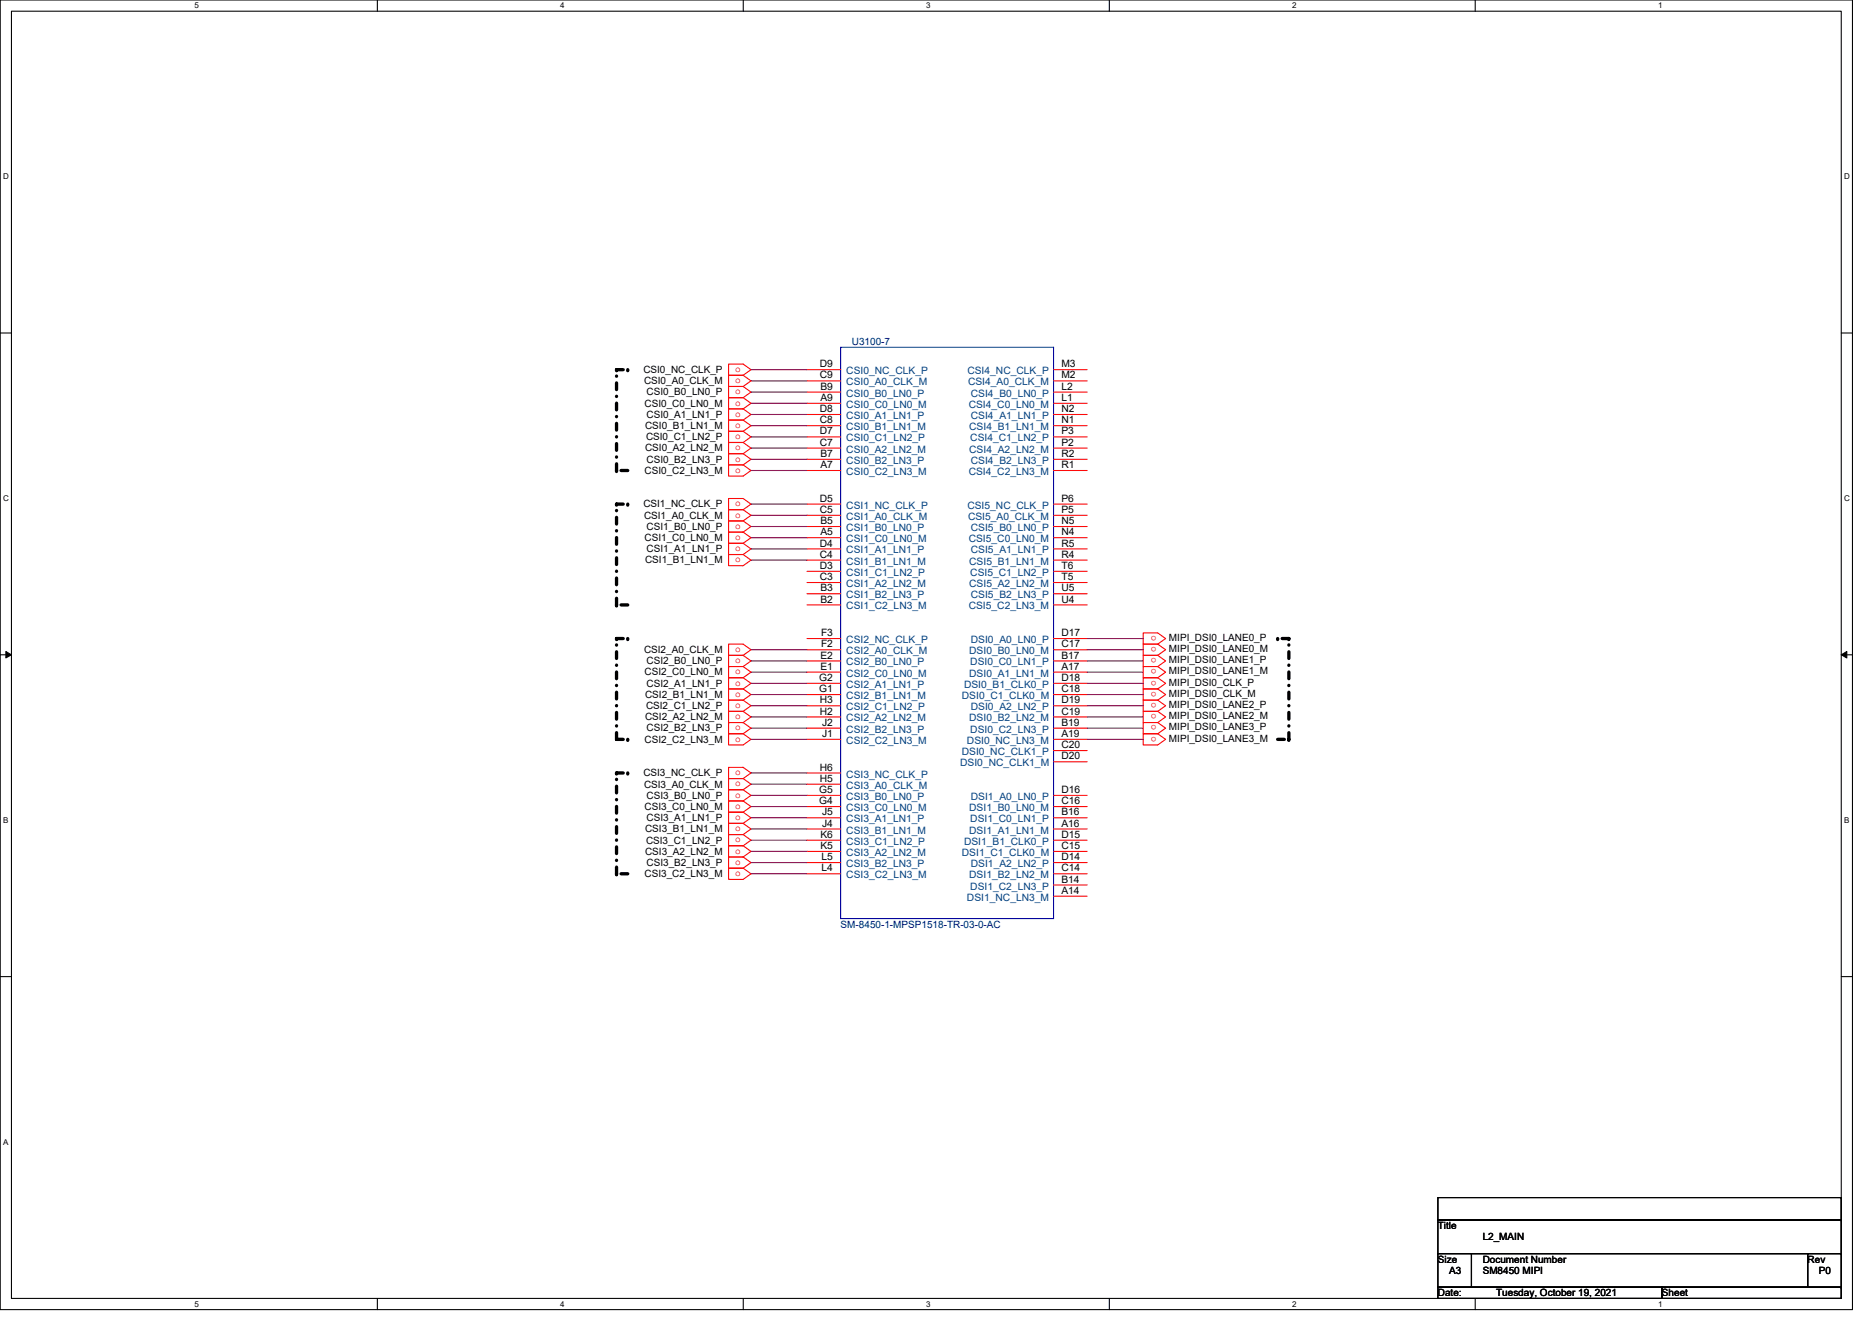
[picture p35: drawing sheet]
<svg xmlns="http://www.w3.org/2000/svg" width="297mm" height="210mm" viewBox="0 0 297 210" stroke-linecap="round" stroke-linejoin="round" font-family="sans-serif">
<defs><g id="words">
<g font-size="1.6">
<text x="102.1" y="59.2">CSI0_NC_CLK_P</text>
<text x="130.1" y="58.3">D9</text>
<text x="168.4" y="58.3">M3</text>
<text x="102.2" y="61">CSI0_A0_CLK_M</text>
<text x="102.3" y="64.5">CSI0_C0_LN0_M</text>
<text x="102.6" y="62.8">CSI0_B0_LN0_P</text>
<text x="130.1" y="60.1">C9</text>
<text x="130.1" y="65.4">D8</text>
<text x="130.2" y="61.8">B9</text>
<text x="130.2" y="63.6">A9</text>
<text x="168.4" y="60.1">M2</text>
<text x="168.4" y="61.8">L2</text>
<text x="168.4" y="63.6">L1</text>
<text x="168.4" y="65.4">N2</text>
<text x="102.4" y="68.1">CSI0_B1_LN1_M</text>
<text x="102.4" y="71.6">CSI0_A2_LN2_M</text>
<text x="102.5" y="69.9">CSI0_C1_LN2_P</text>
<text x="102.6" y="66.3">CSI0_A1_LN1_P</text>
<text x="130.1" y="67.2">C8</text>
<text x="130.1" y="69">D7</text>
<text x="130.1" y="70.7">C7</text>
<text x="168.4" y="67.2">N1</text>
<text x="168.4" y="69">P3</text>
<text x="168.4" y="70.7">P2</text>
<text x="102.3" y="75.2">CSI0_C2_LN3_M</text>
<text x="102.6" y="73.4">CSI0_B2_LN3_P</text>
<text x="130.2" y="72.5">B7</text>
<text x="130.2" y="74.3">A7</text>
<text x="168.4" y="72.5">R2</text>
<text x="168.4" y="74.3">R1</text>
<text x="102.1" y="80.5">CSI1_NC_CLK_P</text>
<text x="102.2" y="82.3">CSI1_A0_CLK_M</text>
<text x="130.1" y="79.6">D5</text>
<text x="130.1" y="81.4">C5</text>
<text x="130.2" y="83.2">B5</text>
<text x="168.4" y="79.6">P6</text>
<text x="168.4" y="81.4">P5</text>
<text x="168.4" y="83.2">N5</text>
<text x="102.3" y="85.9">CSI1_C0_LN0_M</text>
<text x="102.4" y="89.4">CSI1_B1_LN1_M</text>
<text x="102.6" y="84.1">CSI1_B0_LN0_P</text>
<text x="102.6" y="87.7">CSI1_A1_LN1_P</text>
<text x="130.1" y="86.7">D4</text>
<text x="130.1" y="88.5">C4</text>
<text x="130.2" y="85">A5</text>
<text x="168.4" y="85">N4</text>
<text x="168.4" y="86.7">R5</text>
<text x="168.4" y="88.5">R4</text>
<text x="130.1" y="90.3">D3</text>
<text x="130.1" y="92.1">C3</text>
<text x="130.2" y="93.9">B3</text>
<text x="130.2" y="95.6">B2</text>
<text x="168.4" y="90.3">T6</text>
<text x="168.4" y="92.1">T5</text>
<text x="168.4" y="93.9">U5</text>
<text x="168.4" y="95.6">U4</text>
<text x="130.3" y="101">F3</text>
<text x="168.4" y="101">D17</text>
<text x="185.5" y="101.7">MIPI_DSI0_LANE0_P</text>
<text x="102.2" y="103.7">CSI2_A0_CLK_M</text>
<text x="102.3" y="107.2">CSI2_C0_LN0_M</text>
<text x="102.6" y="105.4">CSI2_B0_LN0_P</text>
<text x="130.2" y="104.5">E2</text>
<text x="130.2" y="106.3">E1</text>
<text x="130.3" y="102.7">F2</text>
<text x="168.4" y="102.7">C17</text>
<text x="168.4" y="104.5">B17</text>
<text x="168.4" y="106.3">A17</text>
<text x="185.5" y="103.5">MIPI_DSI0_LANE0_M</text>
<text x="185.5" y="105.3">MIPI_DSI0_LANE1_P</text>
<text x="185.5" y="107">MIPI_DSI0_LANE1_M</text>
<text x="102.4" y="110.8">CSI2_B1_LN1_M</text>
<text x="102.5" y="112.5">CSI2_C1_LN2_P</text>
<text x="102.6" y="109">CSI2_A1_LN1_P</text>
<text x="130" y="108.1">G2</text>
<text x="130" y="109.9">G1</text>
<text x="130.1" y="111.6">H3</text>
<text x="130.1" y="113.4">H2</text>
<text x="168.4" y="108.1">D18</text>
<text x="168.4" y="109.9">C18</text>
<text x="168.4" y="111.6">D19</text>
<text x="168.4" y="113.4">C19</text>
<text x="185.5" y="108.8">MIPI_DSI0_CLK_P</text>
<text x="185.5" y="110.6">MIPI_DSI0_CLK_M</text>
<text x="185.5" y="112.4">MIPI_DSI0_LANE2_P</text>
<text x="102.3" y="117.9">CSI2_C2_LN3_M</text>
<text x="102.4" y="114.3">CSI2_A2_LN2_M</text>
<text x="102.6" y="116.1">CSI2_B2_LN3_P</text>
<text x="130.4" y="115.2">J2</text>
<text x="130.4" y="117">J1</text>
<text x="168.4" y="115.2">B19</text>
<text x="168.4" y="117">A19</text>
<text x="168.4" y="118.7">C20</text>
<text x="185.5" y="114.2">MIPI_DSI0_LANE2_M</text>
<text x="185.5" y="115.9">MIPI_DSI0_LANE3_P</text>
<text x="185.5" y="117.7">MIPI_DSI0_LANE3_M</text>
<text x="102.1" y="123.2">CSI3_NC_CLK_P</text>
<text x="102.2" y="125">CSI3_A0_CLK_M</text>
<text x="130" y="125.9">G5</text>
<text x="130.1" y="122.3">H6</text>
<text x="130.1" y="124.1">H5</text>
<text x="168.4" y="120.5">D20</text>
<text x="168.4" y="125.9">D16</text>
<text x="102.3" y="128.5">CSI3_C0_LN0_M</text>
<text x="102.6" y="126.8">CSI3_B0_LN0_P</text>
<text x="102.6" y="130.3">CSI3_A1_LN1_P</text>
<text x="130" y="127.6">G4</text>
<text x="130.4" y="129.4">J5</text>
<text x="130.4" y="131.2">J4</text>
<text x="168.4" y="127.6">C16</text>
<text x="168.4" y="129.4">B16</text>
<text x="168.4" y="131.2">A16</text>
<text x="102.4" y="132.1">CSI3_B1_LN1_M</text>
<text x="102.4" y="135.7">CSI3_A2_LN2_M</text>
<text x="102.5" y="133.9">CSI3_C1_LN2_P</text>
<text x="102.6" y="137.4">CSI3_B2_LN3_P</text>
<text x="130.2" y="133">K6</text>
<text x="130.2" y="134.7">K5</text>
<text x="130.4" y="136.5">L5</text>
<text x="168.4" y="133">D15</text>
<text x="168.4" y="134.7">C15</text>
<text x="168.4" y="136.5">D14</text>
<text x="102.3" y="139.2">CSI3_C2_LN3_M</text>
<text x="130.4" y="138.3">L4</text>
<text x="168.4" y="138.3">C14</text>
<text x="168.4" y="140.1">B14</text>
<text x="168.4" y="141.9">A14</text>
<text x="228.2" y="195.1">Title</text>
<text x="235.3" y="196.8">L2_MAIN</text>
<text x="228.2" y="200.4">Size</text>
<text x="229.9" y="202.2">A3</text>
<text x="235.3" y="200.4">Document Number</text>
<text x="235.3" y="202.2">SM8450 MIPI</text>
<text x="286.8" y="200.4">Rev</text>
<text x="288.6" y="202.2">P0</text>
<text x="228.2" y="205.7">Date:</text>
<text x="237.4" y="205.7">Tuesday, October 19, 2021</text>
<text x="263.7" y="205.7">Sheet</text>
</g>
<g font-size="1.6" fill="#f00">
<text x="116.7" y="59">o</text>
<text x="116.7" y="60.8">o</text>
<text x="116.7" y="62.6">o</text>
<text x="116.7" y="64.4">o</text>
<text x="116.7" y="66.1">o</text>
<text x="116.7" y="67.9">o</text>
<text x="116.7" y="69.7">o</text>
<text x="116.7" y="71.5">o</text>
<text x="116.7" y="73.3">o</text>
<text x="116.7" y="75">o</text>
<text x="116.7" y="82.1">o</text>
<text x="116.7" y="83.9">o</text>
<text x="116.7" y="80.4">o</text>
<text x="116.7" y="85.7">o</text>
<text x="116.7" y="87.5">o</text>
<text x="116.7" y="89.3">o</text>
<text x="183.5" y="100.9" transform="rotate(180 183.5 100.9)">o</text>
<text x="116.7" y="103.5">o</text>
<text x="116.7" y="105.3">o</text>
<text x="116.7" y="107">o</text>
<text x="183.5" y="102.7" transform="rotate(180 183.5 102.7)">o</text>
<text x="183.5" y="104.5" transform="rotate(180 183.5 104.5)">o</text>
<text x="183.5" y="106.3" transform="rotate(180 183.5 106.3)">o</text>
<text x="116.7" y="108.8">o</text>
<text x="116.7" y="110.6">o</text>
<text x="116.7" y="112.4">o</text>
<text x="183.5" y="108" transform="rotate(180 183.5 108)">o</text>
<text x="183.5" y="109.8" transform="rotate(180 183.5 109.8)">o</text>
<text x="183.5" y="111.6" transform="rotate(180 183.5 111.6)">o</text>
<text x="183.5" y="113.4" transform="rotate(180 183.5 113.4)">o</text>
<text x="116.7" y="114.2">o</text>
<text x="116.7" y="115.9">o</text>
<text x="116.7" y="117.7">o</text>
<text x="183.5" y="115.1" transform="rotate(180 183.5 115.1)">o</text>
<text x="183.5" y="116.9" transform="rotate(180 183.5 116.9)">o</text>
<text x="116.7" y="123">o</text>
<text x="116.7" y="124.8">o</text>
<text x="116.7" y="126.6">o</text>
<text x="116.7" y="128.4">o</text>
<text x="116.7" y="130.2">o</text>
<text x="116.7" y="131.9">o</text>
<text x="116.7" y="133.7">o</text>
<text x="116.7" y="135.5">o</text>
<text x="116.7" y="137.3">o</text>
<text x="116.7" y="139">o</text>
</g>
<g font-size="1.6" fill="#004080">
<text x="134.3" y="59.4">CSI0_NC_CLK_P</text>
<text x="153.5" y="59.4">CSI4_NC_CLK_P</text>
<text x="134.3" y="61.2">CSI0_A0_CLK_M</text>
<text x="134.3" y="63">CSI0_B0_LN0_P</text>
<text x="134.3" y="64.7">CSI0_C0_LN0_M</text>
<text x="153.6" y="61.2">CSI4_A0_CLK_M</text>
<text x="153.7" y="64.7">CSI4_C0_LN0_M</text>
<text x="154" y="63">CSI4_B0_LN0_P</text>
<text x="134.3" y="66.5">CSI0_A1_LN1_P</text>
<text x="134.3" y="68.3">CSI0_B1_LN1_M</text>
<text x="134.3" y="70.1">CSI0_C1_LN2_P</text>
<text x="134.3" y="71.8">CSI0_A2_LN2_M</text>
<text x="153.8" y="68.3">CSI4_B1_LN1_M</text>
<text x="153.8" y="71.8">CSI4_A2_LN2_M</text>
<text x="154" y="70.1">CSI4_C1_LN2_P</text>
<text x="154" y="66.5">CSI4_A1_LN1_P</text>
<text x="134.3" y="73.6">CSI0_B2_LN3_P</text>
<text x="134.3" y="75.4">CSI0_C2_LN3_M</text>
<text x="153.7" y="75.4">CSI4_C2_LN3_M</text>
<text x="154" y="73.6">CSI4_B2_LN3_P</text>
<text x="134.3" y="80.7">CSI1_NC_CLK_P</text>
<text x="134.3" y="82.5">CSI1_A0_CLK_M</text>
<text x="153.5" y="80.7">CSI5_NC_CLK_P</text>
<text x="153.6" y="82.5">CSI5_A0_CLK_M</text>
<text x="134.3" y="84.3">CSI1_B0_LN0_P</text>
<text x="134.3" y="86.1">CSI1_C0_LN0_M</text>
<text x="134.3" y="87.8">CSI1_A1_LN1_P</text>
<text x="134.3" y="89.6">CSI1_B1_LN1_M</text>
<text x="153.7" y="86.1">CSI5_C0_LN0_M</text>
<text x="153.8" y="89.6">CSI5_B1_LN1_M</text>
<text x="154" y="84.3">CSI5_B0_LN0_P</text>
<text x="154" y="87.8">CSI5_A1_LN1_P</text>
<text x="134.3" y="91.4">CSI1_C1_LN2_P</text>
<text x="134.3" y="93.2">CSI1_A2_LN2_M</text>
<text x="134.3" y="95">CSI1_B2_LN3_P</text>
<text x="153.8" y="93.2">CSI5_A2_LN2_M</text>
<text x="154" y="91.4">CSI5_C1_LN2_P</text>
<text x="154" y="95">CSI5_B2_LN3_P</text>
<text x="134.3" y="96.7">CSI1_C2_LN3_M</text>
<text x="153.7" y="96.7">CSI5_C2_LN3_M</text>
<text x="134.3" y="102.1">CSI2_NC_CLK_P</text>
<text x="134.3" y="103.8">CSI2_A0_CLK_M</text>
<text x="134.3" y="105.6">CSI2_B0_LN0_P</text>
<text x="134.3" y="107.4">CSI2_C0_LN0_M</text>
<text x="153.8" y="103.8">DSI0_B0_LN0_M</text>
<text x="153.8" y="107.4">DSI0_A1_LN1_M</text>
<text x="154" y="105.6">DSI0_C0_LN1_P</text>
<text x="154" y="102.1">DSI0_A0_LN0_P</text>
<text x="134.3" y="109.2">CSI2_A1_LN1_P</text>
<text x="134.3" y="111">CSI2_B1_LN1_M</text>
<text x="134.3" y="112.7">CSI2_C1_LN2_P</text>
<text x="152.6" y="111">DSI0_C1_CLK0_M</text>
<text x="153" y="109.2">DSI0_B1_CLK0_P</text>
<text x="154" y="112.7">DSI0_A2_LN2_P</text>
<text x="134.3" y="114.5">CSI2_A2_LN2_M</text>
<text x="134.3" y="116.3">CSI2_B2_LN3_P</text>
<text x="134.3" y="118.1">CSI2_C2_LN3_M</text>
<text x="152.6" y="119.8">DSI0_NC_CLK1_P</text>
<text x="153.4" y="118.1">DSI0_NC_LN3_M</text>
<text x="153.8" y="114.5">DSI0_B2_LN2_M</text>
<text x="154" y="116.3">DSI0_C2_LN3_P</text>
<text x="134.3" y="123.4">CSI3_NC_CLK_P</text>
<text x="134.3" y="125.2">CSI3_A0_CLK_M</text>
<text x="152.4" y="121.6">DSI0_NC_CLK1_M</text>
<text x="134.3" y="127">CSI3_B0_LN0_P</text>
<text x="134.3" y="128.7">CSI3_C0_LN0_M</text>
<text x="134.3" y="130.5">CSI3_A1_LN1_P</text>
<text x="153.8" y="128.7">DSI1_B0_LN0_M</text>
<text x="154" y="130.5">DSI1_C0_LN1_P</text>
<text x="154" y="127">DSI1_A0_LN0_P</text>
<text x="134.3" y="132.3">CSI3_B1_LN1_M</text>
<text x="134.3" y="134.1">CSI3_C1_LN2_P</text>
<text x="134.3" y="135.8">CSI3_A2_LN2_M</text>
<text x="134.3" y="137.6">CSI3_B2_LN3_P</text>
<text x="152.6" y="135.8">DSI1_C1_CLK0_M</text>
<text x="153" y="134.1">DSI1_B1_CLK0_P</text>
<text x="153.8" y="132.3">DSI1_A1_LN1_M</text>
<text x="154" y="137.6">DSI1_A2_LN2_P</text>
<text x="134.3" y="139.4">CSI3_C2_LN3_M</text>
<text x="153.4" y="143">DSI1_NC_LN3_M</text>
<text x="153.8" y="139.4">DSI1_B2_LN2_M</text>
<text x="154" y="141.2">DSI1_C2_LN3_P</text>
</g>
<g font-size="1.6" fill="#000080">
<text x="135.2" y="54.8">U3100-7</text>
<text x="133.4" y="147.2">SM-8450-1-MPSP1518-TR-03-0-AC</text>
</g>
<g font-size="1.3">
<text x="30.8" y="1.3">5</text>
<text x="88.9" y="1.3">4</text>
<text x="147" y="1.3">3</text>
<text x="205" y="1.3">2</text>
<text x="263.1" y="1.3">1</text>
<text x=".5" y="28.4">D</text>
<text x="292.6" y="28.4">D</text>
<text x=".5" y="79.5">C</text>
<text x="292.6" y="79.5">C</text>
<text x=".5" y="130.6">B</text>
<text x="292.6" y="130.6">B</text>
<text x=".5" y="181.7">A</text>
<text x="30.8" y="207.4">5</text>
<text x="88.9" y="207.4">4</text>
<text x="147" y="207.4">3</text>
<text x="205" y="207.4">2</text>
<text x="263.1" y="207.4">1</text>
</g>
</g></defs>
<path d="M0 0h293.9v207.9h-293.9zM1.8 1.8h290.4v204.3h-290.4z" fill="none" stroke="#000" stroke-width=".17"/>
<g fill="#fff">
<path d="M30.8 .2h.7v1.4h-.7z"/>
<path d="M30.8 206.3h.7v1.4h-.7z"/>
</g>
<path d="M59.9 0v1.8M59.9 206.1v1.8" fill="none" stroke="#000" stroke-width=".17"/>
<g fill="#fff">
<path d="M88.9 .2h.7v1.4h-.7z"/>
<path d="M88.9 206.3h.7v1.4h-.7z"/>
</g>
<path d="M117.9 0v1.8M117.9 206.1v1.8" fill="none" stroke="#000" stroke-width=".17"/>
<g fill="#fff">
<path d="M147 .2h.7v1.4h-.7z"/>
<path d="M147 206.3h.7v1.4h-.7z"/>
</g>
<path d="M176 0v1.8M176 206.1v1.8" fill="none" stroke="#000" stroke-width=".17"/>
<g fill="#fff">
<path d="M205 .2h.7v1.4h-.7z"/>
<path d="M205 206.3h.7v1.4h-.7z"/>
</g>
<path d="M234.1 0v1.8M234.1 206.1v1.8" fill="none" stroke="#000" stroke-width=".17"/>
<g fill="#fff">
<path d="M263.1 .2h.7v1.4h-.7z"/>
<path d="M263.1 206.3h.7v1.4h-.7z"/>
<path d="M.5 27.3h.9v1.4h-.9z"/>
<path d="M292.6 27.3h.9v1.4h-.9z"/>
<path d="M.5 78.4h.9v1.4h-.9z"/>
<path d="M292.6 78.4h.9v1.4h-.9z"/>
</g>
<path d="M0 52.9h1.8M292.2 52.9h1.7" fill="none" stroke="#000" stroke-width=".17"/>
<g fill="#fff">
<path d="M.5 129.5h.8v1.4h-.8z"/>
<path d="M292.6 129.5h.9v1.4h-.9z"/>
</g>
<path d="M0 103.9h1.8M292.2 103.9h1.7" fill="none" stroke="#000" stroke-width=".17"/>
<path d="M.9 103.4l.9 .5-.9 .5zM292.2 103.9l.8-.5v1z" fill="#000" stroke="#000" stroke-width=".16"/>
<path d="M.5 180.5h.8v1.4h-.8z" fill="#fff"/>
<g fill="none" stroke="#000" stroke-width=".17">
<path d="M0 155h1.8M292.2 155h1.7M228.2 190.1h64v3.5h-64zM228.2 193.6h64v5.4h-64zM228.2 199h5.3v5.3h-5.3zM233.5 199h.1M233.5 199h53.3v5.3h-53.3zM286.8 199h.1M286.8 199h5.4v5.3h-5.4zM292.2 190.1h.1M292.2 193.6h.1M292.2 199h.1"/>
<path d="M228.2 204.3h35.5v1.8h-35.5zM263.7 204.3h.1M263.7 204.3h28.5v1.8h-28.5zM292.2 204.3h.1"/>
</g>
<g fill="none" stroke="#000" stroke-width=".53" stroke-dasharray="1.1 1.1 0 1.1">
<path d="M97.8 58.7h.1M97.8 58.7h1.8M99.6 58.7h.1M97.8 74.7v-16M97.8 74.7h.1M99.6 74.7h-1.8M97.8 80h1.8M97.8 96v-16M97.8 80h.1M97.8 96h.1M99.6 80h.1M99.6 96h-1.8"/>
<path d="M97.8 117.3v-16M97.8 101.3h.1M97.8 101.3h1.8M97.8 117.3h1.8M99.6 101.3h.1M99.6 117.3h.1M202.7 101.3h.1M202.7 117.3h1.8M204.5 117.3v-16M204.5 101.3h.1M204.5 101.3h-1.8M204.5 117.3h.1"/>
<path d="M97.8 138.7v-16M97.8 122.7h.1M97.8 122.7h1.8M97.8 138.7h.1M99.6 122.7h.1M99.6 138.7h-1.8"/>
</g>
<g fill="none" stroke="#f00" stroke-width=".17">
<path d="M115.6 57.8h2.3l1.3 .9-1.3 .9h-2.3zM117.9 59.6l1.3 .9-1.3 .8M117.9 59.6h-2.3v1.7h2.3M128.1 58.7h5.3M167.2 58.7h5.3M115.6 73.8h2.3l1.3 .9-1.3 .9h-2.3zM115.6 79.1h2.3l1.3 .9-1.3 .9h-2.3zM117.9 61.3l1.3 .9-1.3 .9M117.9 63.1l1.3 .9-1.3 .9M117.9 64.9l1.3 .9-1.3 .9M117.9 66.7l1.3 .9-1.3 .9M117.9 68.5l1.3 .8-1.3 .9"/>
<path d="M117.9 70.2l1.3 .9-1.3 .9M117.9 72l1.3 .9-1.3 .9M117.9 61.3h-2.3v1.8h2.3M117.9 63.1h-2.3v1.8h2.3M117.9 64.9h-2.3v1.8h2.3M117.9 66.7h-2.3v1.8h2.3M117.9 68.5h-2.3v1.7h2.3M117.9 70.2h-2.3v1.8h2.3M117.9 72h-2.3v1.8h2.3M128.1 60.5h5.3M128.1 62.2h5.3M128.1 64h5.3"/>
<path d="M128.1 65.8h5.3M128.1 67.6h5.3M128.1 69.3h5.3M128.1 71.1h5.3M128.1 72.9h5.3M128.1 74.7h5.3M167.2 60.5h5.3M167.2 62.2h5.3M167.2 64h5.3M167.2 65.8h5.3M167.2 67.6h5.3M167.2 69.3h5.3"/>
<path d="M167.2 71.1h5.3M167.2 72.9h5.3M167.2 74.7h5.3M115.6 88h2.3l1.3 .9-1.3 .9h-2.3zM117.9 80.9l1.3 .9-1.3 .9M117.9 82.7l1.3 .9-1.3 .9M117.9 84.5l1.3 .8-1.3 .9M117.9 86.2l1.3 .9-1.3 .9M117.9 80.9h-2.3v1.8h2.3M117.9 82.7h-2.3v1.8h2.3M117.9 84.5h-2.3v1.7h2.3M117.9 86.2h-2.3v1.8h2.3"/>
<path d="M128.1 80h5.3M128.1 81.8h5.3M128.1 83.6h5.3M128.1 85.3h5.3M128.1 87.1h5.3M128.1 88.9h5.3M128.1 90.7h5.3M128.1 92.5h5.3M128.1 94.2h5.3M128.1 96h5.3M167.2 80h5.3M167.2 81.8h5.3"/>
<path d="M167.2 83.6h5.3M167.2 85.3h5.3M167.2 87.1h5.3M167.2 88.9h5.3M167.2 90.7h5.3M167.2 92.5h5.3M167.2 94.2h5.3M167.2 96h5.3M115.6 102.2h2.3l1.3 .9-1.3 .9h-2.3zM115.6 116.5h2.3l1.3 .8-1.3 .9h-2.3zM117.9 104l1.3 .9-1.3 .9M117.9 105.8l1.3 .9-1.3 .9"/>
<path d="M117.9 107.6l1.3 .9-1.3 .8M117.9 109.3l1.3 .9-1.3 .9M117.9 111.1l1.3 .9-1.3 .9M117.9 112.9l1.3 .9-1.3 .9M117.9 114.7l1.3 .9-1.3 .9M117.9 104h-2.3v1.8h2.3M117.9 105.8h-2.3v1.8h2.3M117.9 107.6h-2.3v1.7h2.3M117.9 109.3h-2.3v1.8h2.3M117.9 111.1h-2.3v1.8h2.3M117.9 112.9h-2.3v1.8h2.3M117.9 114.7h-2.3v1.8h2.3"/>
<path d="M128.1 101.3h5.3M128.1 103.1h5.3M128.1 104.9h5.3M128.1 106.7h5.3M128.1 108.5h5.3M128.1 110.2h5.3M128.1 112h5.3M128.1 113.8h5.3M128.1 115.6h5.3M128.1 117.3h5.3M167.2 101.3h5.3M167.2 103.1h5.3"/>
<path d="M167.2 104.9h5.3M167.2 106.7h5.3M167.2 108.5h5.3M167.2 110.2h5.3M167.2 112h5.3M167.2 113.8h5.3M167.2 115.6h5.3M167.2 117.3h5.3M167.2 119.1h5.3M181.4 100.5h2.3l1.3 .8-1.3 .9h-2.3zM181.4 116.5h2.3l1.3 .8-1.3 .9h-2.3zM183.7 102.2l1.3 .9-1.3 .9"/>
<path d="M183.7 104l1.3 .9-1.3 .9M183.7 105.8l1.3 .9-1.3 .9M183.7 107.6l1.3 .9-1.3 .8M183.7 109.3l1.3 .9-1.3 .9M183.7 111.1l1.3 .9-1.3 .9M183.7 112.9l1.3 .9-1.3 .9M183.7 114.7l1.3 .9-1.3 .9M183.7 102.2h-2.3v1.8h2.3M183.7 104h-2.3v1.8h2.3M183.7 105.8h-2.3v1.8h2.3M183.7 107.6h-2.3v1.7h2.3M183.7 109.3h-2.3v1.8h2.3"/>
<path d="M183.7 111.1h-2.3v1.8h2.3M183.7 112.9h-2.3v1.8h2.3M183.7 114.7h-2.3v1.8h2.3M115.6 121.8h2.3l1.3 .9-1.3 .9h-2.3zM115.6 137.8h2.3l1.3 .9-1.3 .9h-2.3zM117.9 123.6l1.3 .9-1.3 .8M117.9 125.3l1.3 .9-1.3 .9M117.9 127.1l1.3 .9-1.3 .9M117.9 128.9l1.3 .9-1.3 .9M117.9 130.7l1.3 .9-1.3 .9M117.9 132.5l1.3 .8-1.3 .9M117.9 134.2l1.3 .9-1.3 .9"/>
<path d="M117.9 136l1.3 .9-1.3 .9M117.9 123.6h-2.3v1.7h2.3M117.9 125.3h-2.3v1.8h2.3M117.9 127.1h-2.3v1.8h2.3M117.9 128.9h-2.3v1.8h2.3M117.9 130.7h-2.3v1.8h2.3M117.9 132.5h-2.3v1.7h2.3M117.9 134.2h-2.3v1.8h2.3M117.9 136h-2.3v1.8h2.3M128.1 122.7h5.3M128.1 124.5h5.3M128.1 126.2h5.3"/>
<path d="M128.1 128h5.3M128.1 129.8h5.3M128.1 131.6h5.3M128.1 133.3h5.3M128.1 135.1h5.3M128.1 136.9h5.3M128.1 138.7h5.3M167.2 120.9h5.3M167.2 126.2h5.3M167.2 128h5.3M167.2 129.8h5.3M167.2 131.6h5.3"/>
<path d="M167.2 133.3h5.3M167.2 135.1h5.3M167.2 136.9h5.3M167.2 138.7h5.3M167.2 140.5h5.3M167.2 142.2h5.3"/>
</g>
<path d="M133.4 55.1h33.8v90.7h-33.8zM167.2 55.1h.1" fill="none" stroke="#00f" stroke-width=".17"/>
<g fill="none" stroke="#800040" stroke-width=".17">
<path d="M119.2 58.7h8.9M119.2 60.5h8.9M119.2 62.2h8.9M119.2 64h8.9M119.2 65.8h8.9M119.2 67.6h8.9M119.2 69.3h8.9M119.2 71.1h8.9M119.2 72.9h8.9M119.2 74.7h8.9M119.2 80h8.9M119.2 81.8h8.9"/>
<path d="M119.2 83.6h8.9M119.2 85.3h8.9M119.2 87.1h8.9M119.2 88.9h8.9M119.2 112h8.9M119.2 103.1h8.9M119.2 104.9h8.9M119.2 106.7h8.9M119.2 108.5h8.9M119.2 110.2h8.9M119.2 113.8h8.9M119.2 115.6h8.9"/>
<path d="M119.2 117.3h8.9M172.5 101.3h8.9M172.5 103.1h8.9M172.5 104.9h8.9M172.5 106.7h8.9M172.5 108.5h8.9M172.5 110.2h8.9M172.5 112h8.9M172.5 113.8h8.9M172.5 115.6h8.9M172.5 117.3h8.9M119.2 122.7h8.9"/>
<path d="M119.2 124.5h8.9M119.2 126.2h8.9M119.2 128h8.9M119.2 129.8h8.9M119.2 131.6h8.9M119.2 133.3h8.9M119.2 135.1h8.9M119.2 136.9h8.9M119.2 138.7h8.9"/>
</g>
<use href="#words"/>
</svg>
